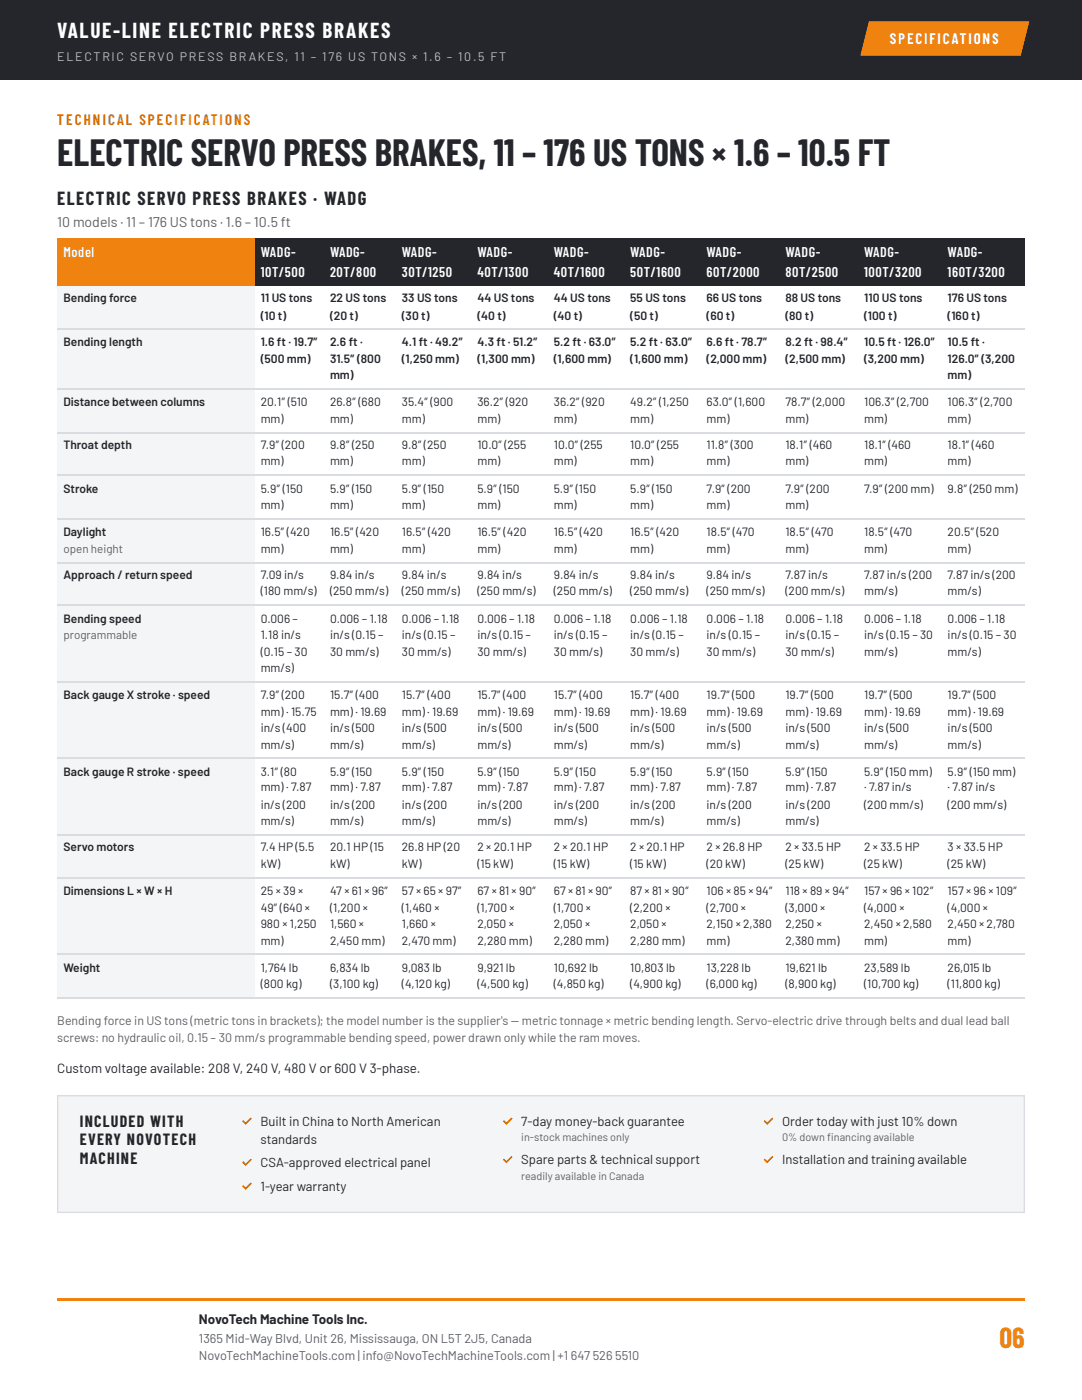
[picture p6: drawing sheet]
<svg xmlns="http://www.w3.org/2000/svg" width="216mm" height="279mm" viewBox="0 0 216 279" stroke-linecap="round" stroke-linejoin="round" font-family="sans-serif">
<defs><g id="words">
<text font-size="7.4" fill="#24262b" x="11.4" y="33.1">ELECTRIC SERVO PRESS BRAKES, 11 – 176 US TONS × 1.6 – 10.5 FT</text>
<text font-size="5.6" fill="#f0820f" x="199.4" y="269.1">06</text>
<text font-size="4.2" fill="#fff" x="11.4" y="7.7">VALUE-LINE ELECTRIC PRESS BRAKES</text>
<text font-size="3.7" fill="#24262b" x="11.4" y="41">ELECTRIC SERVO PRESS BRAKES · WADG</text>
<g font-size="3.2" fill="#24262b">
<text x="15.9" y="224.9">INCLUDED WITH</text>
<text x="15.9" y="228.6">EVERY NOVOTECH</text>
<text x="15.9" y="232.3">MACHINE</text>
</g>
<text font-size="3" fill="#fff" x="177.6" y="8.7">SPECIFICATIONS</text>
<text font-size="3" fill="#d96f00" x="11.4" y="24.9">TECHNICAL SPECIFICATIONS</text>
<text font-size="2.8" fill="#5b6068" x="11.4" y="45.2">10 models · 11 – 176 US tons · 1.6 – 10.5 ft</text>
<g font-size="2.8" fill="#fff">
<text x="12.7" y="51.3">Model</text>
<text x="52" y="51.3">WADG-</text>
<text x="65.9" y="51.3">WADG-</text>
<text x="80.2" y="51.3">WADG-</text>
<text x="95.3" y="51.3">WADG-</text>
<text x="110.5" y="51.3">WADG-</text>
<text x="125.8" y="51.3">WADG-</text>
<text x="141" y="51.3">WADG-</text>
<text x="156.7" y="51.3">WADG-</text>
<text x="172.4" y="51.3">WADG-</text>
<text x="189.1" y="51.3">WADG-</text>
<text x="52" y="55.3">10T/500</text>
<text x="65.9" y="55.3">20T/800</text>
<text x="80.2" y="55.3">30T/1250</text>
<text x="95.3" y="55.3">40T/1300</text>
<text x="110.5" y="55.3">40T/1600</text>
<text x="125.8" y="55.3">50T/1600</text>
<text x="141" y="55.3">60T/2000</text>
<text x="156.7" y="55.3">80T/2500</text>
<text x="172.4" y="55.3">100T/3200</text>
<text x="189.1" y="55.3">160T/3200</text>
</g>
<g font-size="2.7" fill="#24262b">
<text x="11.4" y="214">Custom voltage available: 208 V, 240 V, 480 V or 600 V 3-phase.</text>
<text x="39.7" y="264.3">NovoTech Machine Tools Inc.</text>
</g>
<g font-size="2.6" fill="#d96f00">
<text x="48.1" y="224.6">✓ Built in China to North American</text>
<text x="100.1" y="224.6">✓ 7-day money-back guarantee</text>
<text x="152.2" y="224.6">✓ Order today with just 10% down</text>
<text x="48.1" y="232.8">✓ CSA-approved electrical panel</text>
<text x="100.1" y="232.3">✓ Spare parts &amp; technical support</text>
<text x="152.2" y="232.3">✓ Installation and training available</text>
<text x="48.1" y="237.6">✓ 1-year warranty</text>
</g>
<text font-size="2.6" fill="#24262b" x="52" y="228.3">standards</text>
<text font-size="2.5" fill="#b9bdc6" x="11.4" y="12.2">ELECTRIC SERVO PRESS BR AKES, 11 – 176 US TONS × 1.6 – 10.5 FT</text>
<g font-size="2.5" fill="#5b6068">
<text x="11.4" y="204.5">Bending force in US tons (metric tons in brackets); the model number is the supplier's — metric tonnage × metric bending length. Servo-electric drive through belts and dual lead ball</text>
<text x="11.4" y="208">screws: no hydraulic oil, 0.15 – 30 mm/s programmable bending speed, power drawn only while the ram moves.</text>
<text x="39.7" y="268">1365 Mid-Way Blvd, Unit 26, Mississauga, ON L5T 2J5, Canada</text>
<text x="39.7" y="271.5">NovoTechMachineTools.com | info@NovoTechMachineTools.com | +1</text>
<text x="113.9" y="271.5">647</text>
<text x="118.3" y="271.5">526</text>
<text x="122.7" y="271.5">5510</text>
</g>
<g font-size="2.4" fill="#24262b">
<text x="12.7" y="60.3">Bending force</text>
<text x="52" y="60.3">11 US tons</text>
<text x="52" y="63.8">(10 t)</text>
<text x="65.9" y="60.3">22 US tons</text>
<text x="65.9" y="63.8">(20 t)</text>
<text x="80.2" y="60.3">33 US tons</text>
<text x="80.2" y="63.8">(30 t)</text>
<text x="95.3" y="60.3">44 US tons</text>
<text x="95.3" y="63.8">(40 t)</text>
<text x="110.5" y="60.3">44 US tons</text>
<text x="110.5" y="63.8">(40 t)</text>
<text x="125.8" y="60.3">55 US tons</text>
<text x="125.8" y="63.8">(50 t)</text>
<text x="141" y="60.3">66 US tons</text>
<text x="141" y="63.8">(60 t)</text>
<text x="156.7" y="60.3">88 US tons</text>
<text x="156.7" y="63.8">(80 t)</text>
<text x="172.4" y="60.3">110 US tons</text>
<text x="172.4" y="63.8">(100 t)</text>
<text x="189.1" y="60.3">176 US tons</text>
<text x="189.1" y="63.8">(160 t)</text>
<text x="12.7" y="69.1">Bending length</text>
<text x="52" y="69.1">1.6 ft · 19.7″</text>
<text x="65.9" y="69.1">2.6 ft ·</text>
<text x="80.2" y="69.1">4.1 ft · 49.2″</text>
<text x="95.3" y="69.1">4.3 ft · 51.2″</text>
<text x="110.5" y="69.1">5.2 ft · 63.0″</text>
<text x="125.8" y="69.1">5.2 ft · 63.0″</text>
<text x="141" y="69.1">6.6 ft · 78.7″</text>
<text x="156.7" y="69.1">8.2 ft · 98.4″</text>
<text x="172.4" y="69.1">10.5 ft · 126.0″</text>
<text x="189.1" y="69.1">10.5 ft ·</text>
<text x="52" y="72.5">(500 mm)</text>
<text x="65.9" y="72.5">31.5″ (800</text>
<text x="65.9" y="75.7">mm)</text>
<text x="80.2" y="72.5">(1,250 mm)</text>
<text x="95.3" y="72.5">(1,300 mm)</text>
<text x="110.5" y="72.5">(1,600 mm)</text>
<text x="125.8" y="72.5">(1,600 mm)</text>
<text x="141" y="72.5">(2,000 mm)</text>
<text x="156.7" y="72.5">(2,500 mm)</text>
<text x="172.4" y="72.5">(3,200 mm)</text>
<text x="189.1" y="72.5">126.0″ (3,200</text>
<text x="189.1" y="75.7">mm)</text>
<text x="12.7" y="81">Distance between columns</text>
<text x="52" y="81">20.1″ (510</text>
<text x="65.9" y="81">26.8″ (680</text>
<text x="80.2" y="81">35.4″ (900</text>
<text x="95.3" y="81">36.2″ (920</text>
<text x="110.5" y="81">36.2″ (920</text>
<text x="125.8" y="81">49.2″ (1,250</text>
<text x="141" y="81">63.0″ (1,600</text>
<text x="156.7" y="81">78.7″ (2,000</text>
<text x="172.4" y="81">106.3″ (2,700</text>
<text x="189.1" y="81">106.3″ (2,700</text>
<text x="12.7" y="89.7">Throat depth</text>
<text x="52" y="84.4">mm)</text>
<text x="52" y="89.7">7.9″ (200</text>
<text x="65.9" y="84.4">mm)</text>
<text x="65.9" y="89.7">9.8″ (250</text>
<text x="80.2" y="84.4">mm)</text>
<text x="80.2" y="89.7">9.8″ (250</text>
<text x="95.3" y="84.4">mm)</text>
<text x="95.3" y="89.7">10.0″ (255</text>
<text x="110.5" y="84.4">mm)</text>
<text x="110.5" y="89.7">10.0″ (255</text>
<text x="125.8" y="84.4">mm)</text>
<text x="125.8" y="89.7">10.0″ (255</text>
<text x="141" y="84.4">mm)</text>
<text x="141" y="89.7">11.8″ (300</text>
<text x="156.7" y="84.4">mm)</text>
<text x="156.7" y="89.7">18.1″ (460</text>
<text x="172.4" y="84.4">mm)</text>
<text x="172.4" y="89.7">18.1″ (460</text>
<text x="189.1" y="84.4">mm)</text>
<text x="189.1" y="89.7">18.1″ (460</text>
<text x="52" y="92.9">mm)</text>
<text x="65.9" y="92.9">mm)</text>
<text x="80.2" y="92.9">mm)</text>
<text x="95.3" y="92.9">mm)</text>
<text x="110.5" y="92.9">mm)</text>
<text x="125.8" y="92.9">mm)</text>
<text x="141" y="92.9">mm)</text>
<text x="156.7" y="92.9">mm)</text>
<text x="172.4" y="92.9">mm)</text>
<text x="189.1" y="92.9">mm)</text>
<text x="12.7" y="98.4">Stroke</text>
<text x="52" y="98.4">5.9″ (150</text>
<text x="52" y="101.6">mm)</text>
<text x="65.9" y="98.4">5.9″ (150</text>
<text x="65.9" y="101.6">mm)</text>
<text x="80.2" y="98.4">5.9″ (150</text>
<text x="80.2" y="101.6">mm)</text>
<text x="95.3" y="98.4">5.9″ (150</text>
<text x="95.3" y="101.6">mm)</text>
<text x="110.5" y="98.4">5.9″ (150</text>
<text x="110.5" y="101.6">mm)</text>
<text x="125.8" y="98.4">5.9″ (150</text>
<text x="125.8" y="101.6">mm)</text>
<text x="141" y="98.4">7.9″ (200</text>
<text x="141" y="101.6">mm)</text>
<text x="156.7" y="98.4">7.9″ (200</text>
<text x="156.7" y="101.6">mm)</text>
<text x="172.4" y="98.4">7.9″ (200 mm)</text>
<text x="189.1" y="98.4">9.8″ (250 mm)</text>
<text x="12.7" y="106.9">Daylight</text>
<text x="52" y="106.9">16.5″ (420</text>
<text x="65.9" y="106.9">16.5″ (420</text>
<text x="80.2" y="106.9">16.5″ (420</text>
<text x="95.3" y="106.9">16.5″ (420</text>
<text x="110.5" y="106.9">16.5″ (420</text>
<text x="125.8" y="106.9">16.5″ (420</text>
<text x="141" y="106.9">18.5″ (470</text>
<text x="156.7" y="106.9">18.5″ (470</text>
<text x="172.4" y="106.9">18.5″ (470</text>
<text x="189.1" y="106.9">20.5″ (520</text>
<text x="52" y="110.3">mm)</text>
<text x="65.9" y="110.3">mm)</text>
<text x="80.2" y="110.3">mm)</text>
<text x="95.3" y="110.3">mm)</text>
<text x="110.5" y="110.3">mm)</text>
<text x="125.8" y="110.3">mm)</text>
<text x="141" y="110.3">mm)</text>
<text x="156.7" y="110.3">mm)</text>
<text x="172.4" y="110.3">mm)</text>
<text x="189.1" y="110.3">mm)</text>
<text x="12.7" y="115.6">Approach / return speed</text>
<text x="52" y="115.6">7.09 in/s</text>
<text x="52" y="118.8">(180 mm/s)</text>
<text x="65.9" y="115.6">9.84 in/s</text>
<text x="65.9" y="118.8">(250 mm/s)</text>
<text x="80.2" y="115.6">9.84 in/s</text>
<text x="80.2" y="118.8">(250 mm/s)</text>
<text x="95.3" y="115.6">9.84 in/s</text>
<text x="95.3" y="118.8">(250 mm/s)</text>
<text x="110.5" y="115.6">9.84 in/s</text>
<text x="110.5" y="118.8">(250 mm/s)</text>
<text x="125.8" y="115.6">9.84 in/s</text>
<text x="125.8" y="118.8">(250 mm/s)</text>
<text x="141" y="115.6">9.84 in/s</text>
<text x="141" y="118.8">(250 mm/s)</text>
<text x="156.7" y="115.6">7.87 in/s</text>
<text x="156.7" y="118.8">(200 mm/s)</text>
<text x="172.4" y="115.6">7.87 in/s (200</text>
<text x="172.4" y="118.8">mm/s)</text>
<text x="189.1" y="115.6">7.87 in/s (200</text>
<text x="189.1" y="118.8">mm/s)</text>
<text x="12.7" y="124.4">Bending speed</text>
<text x="52" y="124.4">0.006 –</text>
<text x="65.9" y="124.4">0.006 – 1.18</text>
<text x="80.2" y="124.4">0.006 – 1.18</text>
<text x="95.3" y="124.4">0.006 – 1.18</text>
<text x="110.5" y="124.4">0.006 – 1.18</text>
<text x="125.8" y="124.4">0.006 – 1.18</text>
<text x="141" y="124.4">0.006 – 1.18</text>
<text x="156.7" y="124.4">0.006 – 1.18</text>
<text x="172.4" y="124.4">0.006 – 1.18</text>
<text x="189.1" y="124.4">0.006 – 1.18</text>
<text x="52" y="127.5">1.18 in/s</text>
<text x="52" y="131">(0.15 – 30</text>
<text x="65.9" y="127.5">in/s (0.15 –</text>
<text x="65.9" y="131">30 mm/s)</text>
<text x="80.2" y="127.5">in/s (0.15 –</text>
<text x="80.2" y="131">30 mm/s)</text>
<text x="95.3" y="127.5">in/s (0.15 –</text>
<text x="95.3" y="131">30 mm/s)</text>
<text x="110.5" y="127.5">in/s (0.15 –</text>
<text x="110.5" y="131">30 mm/s)</text>
<text x="125.8" y="127.5">in/s (0.15 –</text>
<text x="125.8" y="131">30 mm/s)</text>
<text x="141" y="127.5">in/s (0.15 –</text>
<text x="141" y="131">30 mm/s)</text>
<text x="156.7" y="127.5">in/s (0.15 –</text>
<text x="156.7" y="131">30 mm/s)</text>
<text x="172.4" y="127.5">in/s (0.15 – 30</text>
<text x="172.4" y="131">mm/s)</text>
<text x="189.1" y="127.5">in/s (0.15 – 30</text>
<text x="189.1" y="131">mm/s)</text>
<text x="52" y="134.1">mm/s)</text>
<text x="12.7" y="139.4">Back gauge X stroke · speed</text>
<text x="52" y="139.4">7.9″ (200</text>
<text x="52" y="142.9">mm) · 15.75</text>
<text x="65.9" y="139.4">15.7″ (400</text>
<text x="65.9" y="142.9">mm) · 19.69</text>
<text x="80.2" y="139.4">15.7″ (400</text>
<text x="80.2" y="142.9">mm) · 19.69</text>
<text x="95.3" y="139.4">15.7″ (400</text>
<text x="95.3" y="142.9">mm) · 19.69</text>
<text x="110.5" y="139.4">15.7″ (400</text>
<text x="110.5" y="142.9">mm) · 19.69</text>
<text x="125.8" y="139.4">15.7″ (400</text>
<text x="125.8" y="142.9">mm) · 19.69</text>
<text x="141" y="139.4">19.7″ (500</text>
<text x="141" y="142.9">mm) · 19.69</text>
<text x="156.7" y="139.4">19.7″ (500</text>
<text x="156.7" y="142.9">mm) · 19.69</text>
<text x="172.4" y="139.4">19.7″ (500</text>
<text x="172.4" y="142.9">mm) · 19.69</text>
<text x="189.1" y="139.4">19.7″ (500</text>
<text x="189.1" y="142.9">mm) · 19.69</text>
<text x="52" y="146">in/s (400</text>
<text x="52" y="149.5">mm/s)</text>
<text x="65.9" y="146">in/s (500</text>
<text x="65.9" y="149.5">mm/s)</text>
<text x="80.2" y="146">in/s (500</text>
<text x="80.2" y="149.5">mm/s)</text>
<text x="95.3" y="146">in/s (500</text>
<text x="95.3" y="149.5">mm/s)</text>
<text x="110.5" y="146">in/s (500</text>
<text x="110.5" y="149.5">mm/s)</text>
<text x="125.8" y="146">in/s (500</text>
<text x="125.8" y="149.5">mm/s)</text>
<text x="141" y="146">in/s (500</text>
<text x="141" y="149.5">mm/s)</text>
<text x="156.7" y="146">in/s (500</text>
<text x="156.7" y="149.5">mm/s)</text>
<text x="172.4" y="146">in/s (500</text>
<text x="172.4" y="149.5">mm/s)</text>
<text x="189.1" y="146">in/s (500</text>
<text x="189.1" y="149.5">mm/s)</text>
<text x="12.7" y="154.8">Back gauge R stroke · speed</text>
<text x="52" y="154.8">3.1″ (80</text>
<text x="65.9" y="154.8">5.9″ (150</text>
<text x="80.2" y="154.8">5.9″ (150</text>
<text x="95.3" y="154.8">5.9″ (150</text>
<text x="110.5" y="154.8">5.9″ (150</text>
<text x="125.8" y="154.8">5.9″ (150</text>
<text x="141" y="154.8">5.9″ (150</text>
<text x="156.7" y="154.8">5.9″ (150</text>
<text x="172.4" y="154.8">5.9″ (150 mm)</text>
<text x="189.1" y="154.8">5.9″ (150 mm)</text>
<text x="52" y="158">mm) · 7.87</text>
<text x="52" y="161.4">in/s (200</text>
<text x="65.9" y="158">mm) · 7.87</text>
<text x="65.9" y="161.4">in/s (200</text>
<text x="80.2" y="158">mm) · 7.87</text>
<text x="80.2" y="161.4">in/s (200</text>
<text x="95.3" y="158">mm) · 7.87</text>
<text x="95.3" y="161.4">in/s (200</text>
<text x="110.5" y="158">mm) · 7.87</text>
<text x="110.5" y="161.4">in/s (200</text>
<text x="125.8" y="158">mm) · 7.87</text>
<text x="125.8" y="161.4">in/s (200</text>
<text x="141" y="158">mm) · 7.87</text>
<text x="141" y="161.4">in/s (200</text>
<text x="156.7" y="158">mm) · 7.87</text>
<text x="156.7" y="161.4">in/s (200</text>
<text x="172.4" y="158">· 7.87 in/s</text>
<text x="172.4" y="161.4">(200 mm/s)</text>
<text x="189.1" y="158">· 7.87 in/s</text>
<text x="189.1" y="161.4">(200 mm/s)</text>
<text x="52" y="164.6">mm/s)</text>
<text x="65.9" y="164.6">mm/s)</text>
<text x="80.2" y="164.6">mm/s)</text>
<text x="95.3" y="164.6">mm/s)</text>
<text x="110.5" y="164.6">mm/s)</text>
<text x="125.8" y="164.6">mm/s)</text>
<text x="141" y="164.6">mm/s)</text>
<text x="156.7" y="164.6">mm/s)</text>
<text x="12.7" y="169.9">Servo motors</text>
<text x="52" y="169.9">7.4 HP (5.5</text>
<text x="52" y="173.3">kW)</text>
<text x="65.9" y="169.9">20.1 HP (15</text>
<text x="65.9" y="173.3">kW)</text>
<text x="80.2" y="169.9">26.8 HP (20</text>
<text x="80.2" y="173.3">kW)</text>
<text x="95.3" y="169.9">2 × 20.1 HP</text>
<text x="95.3" y="173.3">(15 kW)</text>
<text x="110.5" y="169.9">2 × 20.1 HP</text>
<text x="110.5" y="173.3">(15 kW)</text>
<text x="125.8" y="169.9">2 × 20.1 HP</text>
<text x="125.8" y="173.3">(15 kW)</text>
<text x="141" y="169.9">2 × 26.8 HP</text>
<text x="141" y="173.3">(20 kW)</text>
<text x="156.7" y="169.9">2 × 33.5 HP</text>
<text x="156.7" y="173.3">(25 kW)</text>
<text x="172.4" y="169.9">2 × 33.5 HP</text>
<text x="172.4" y="173.3">(25 kW)</text>
<text x="189.1" y="169.9">3 × 33.5 HP</text>
<text x="189.1" y="173.3">(25 kW)</text>
<text x="12.7" y="178.6">Dimensions L × W × H</text>
<text x="52" y="178.6">25 × 39 ×</text>
<text x="65.9" y="178.6">47 × 61 × 96″</text>
<text x="80.2" y="178.6">57 × 65 × 97″</text>
<text x="95.3" y="178.6">67 × 81 × 90″</text>
<text x="110.5" y="178.6">67 × 81 × 90″</text>
<text x="125.8" y="178.6">87 × 81 × 90″</text>
<text x="141" y="178.6">106 × 85 × 94″</text>
<text x="156.7" y="178.6">118 × 89 × 94″</text>
<text x="172.4" y="178.6">157 × 96 × 102″</text>
<text x="189.1" y="178.6">157 × 96 × 109″</text>
<text x="52" y="182">49″ (640 ×</text>
<text x="52" y="185.2">980 × 1,250</text>
<text x="65.9" y="182">(1,200 ×</text>
<text x="65.9" y="185.2">1,560 ×</text>
<text x="80.2" y="182">(1,460 ×</text>
<text x="80.2" y="185.2">1,660 ×</text>
<text x="95.3" y="182">(1,700 ×</text>
<text x="95.3" y="185.2">2,050 ×</text>
<text x="110.5" y="182">(1,700 ×</text>
<text x="110.5" y="185.2">2,050 ×</text>
<text x="125.8" y="182">(2,200 ×</text>
<text x="125.8" y="185.2">2,050 ×</text>
<text x="141" y="182">(2,700 ×</text>
<text x="141" y="185.2">2,150 × 2,380</text>
<text x="156.7" y="182">(3,000 ×</text>
<text x="156.7" y="185.2">2,250 ×</text>
<text x="172.4" y="182">(4,000 ×</text>
<text x="172.4" y="185.2">2,450 × 2,580</text>
<text x="189.1" y="182">(4,000 ×</text>
<text x="189.1" y="185.2">2,450 × 2,780</text>
<text x="52" y="188.6">mm)</text>
<text x="65.9" y="188.6">2,450 mm)</text>
<text x="80.2" y="188.6">2,470 mm)</text>
<text x="95.3" y="188.6">2,280 mm)</text>
<text x="110.5" y="188.6">2,280 mm)</text>
<text x="125.8" y="188.6">2,280 mm)</text>
<text x="141" y="188.6">mm)</text>
<text x="156.7" y="188.6">2,380 mm)</text>
<text x="172.4" y="188.6">mm)</text>
<text x="189.1" y="188.6">mm)</text>
<text x="12.7" y="193.9">Weight</text>
<text x="52" y="193.9">1,764 lb</text>
<text x="52" y="197.1">(800 kg)</text>
<text x="65.9" y="193.9">6,834 lb</text>
<text x="65.9" y="197.1">(3,100 kg)</text>
<text x="80.2" y="193.9">9,083 lb</text>
<text x="80.2" y="197.1">(4,120 kg)</text>
<text x="95.3" y="193.9">9,921 lb</text>
<text x="95.3" y="197.1">(4,500 kg)</text>
<text x="110.5" y="193.9">10,692 lb</text>
<text x="110.5" y="197.1">(4,850 kg)</text>
<text x="125.8" y="193.9">10,803 lb</text>
<text x="125.8" y="197.1">(4,900 kg)</text>
<text x="141" y="193.9">13,228 lb</text>
<text x="141" y="197.1">(6,000 kg)</text>
<text x="156.7" y="193.9">19,621 lb</text>
<text x="156.7" y="197.1">(8,900 kg)</text>
<text x="172.4" y="193.9">23,589 lb</text>
<text x="172.4" y="197.1">(10,700 kg)</text>
<text x="189.1" y="193.9">26,015 lb</text>
<text x="189.1" y="197.1">(11,800 kg)</text>
</g>
<g font-size="2.3" fill="#5b6068">
<text x="12.7" y="110.3">open height</text>
<text x="12.7" y="127.5">programmable</text>
</g>
<g font-size="2.2" fill="#5b6068">
<text x="104" y="227.8">in-stock machines only</text>
<text x="156" y="227.8">0% down fnancing available</text>
<text x="165.1" y="227.8">i</text>
<text x="104" y="235.5">readily available in Canada</text>
</g>
</g></defs>
<path d="M0 0h215.9v15.9h-215.9z" fill="#24262b"/>
<g fill="#f0820f">
<path d="M173.4 4.2h32l-1.7 6.9h-32z"/>
<path d="M11.4 47.6h39.4v9.5h-39.4z"/>
</g>
<g fill="#24262b">
<path d="M50.8 47.6h13.8v9.5h-13.8z"/>
<path d="M64.6 47.6h14.2v9.5h-14.2z"/>
<path d="M78.8 47.6h15.1v9.5h-15.1z"/>
<path d="M93.9 47.6h15.4v9.5h-15.4z"/>
<path d="M109.3 47.6h15.3v9.5h-15.3z"/>
<path d="M124.6 47.6h15.1v9.5h-15.1z"/>
<path d="M139.7 47.6h15.9v9.5h-15.9z"/>
<path d="M155.6 47.6h15.6v9.5h-15.6z"/>
<path d="M171.2 47.6h16.7v9.5h-16.7z"/>
<path d="M187.9 47.6h16.6v9.5h-16.6z"/>
</g>
<g fill="#f4f5f7">
<path d="M11.4 57.1h39.4v8.5h-39.4z"/>
<path d="M11.4 65.6h39.4v11.9h-39.4z"/>
<path d="M11.4 77.5h39.4v8.8h-39.4z"/>
<path d="M11.4 86.3h39.4v8.7h-39.4z"/>
<path d="M11.4 95h39.4v8.5h-39.4z"/>
<path d="M11.4 103.5h39.4v8.7h-39.4z"/>
<path d="M11.4 112.2h39.4v8.7h-39.4z"/>
<path d="M11.4 120.9h39.4v15.1h-39.4z"/>
<path d="M11.4 136h39.4v15.3h-39.4z"/>
<path d="M11.4 151.3h39.4v15.4h-39.4z"/>
<path d="M11.4 166.7h39.4v8.5h-39.4z"/>
<path d="M11.4 175.2h39.4v15.3h-39.4z"/>
<path d="M11.4 190.5h39.4v8.7h-39.4z"/>
</g>
<g fill="none" stroke="#d9dce1" stroke-width=".26">
<path d="M11.4 65.7h193.1M11.4 77.7h193.1M11.4 86.4h193.1M11.4 94.9h193.1M11.4 103.6h193.1M11.4 112.3h193.1M11.4 120.8h193.1M11.4 136.1h193.1M11.4 151.2h193.1M11.4 166.6h193.1M11.4 175.3h193.1M11.4 190.4h193.1"/>
<path d="M11.4 199.1h193.1"/>
</g>
<path d="M11.4 218.5h193.1v23.6h-193.1z" fill="#f4f5f7"/>
<path d="M11.5 218.7h192.9v23.3h-192.9z" fill="none" stroke="#d9dce1" stroke-width=".26"/>
<path d="M11.4 259h193.1v.6h-193.1z" fill="#f0820f"/>
<use href="#words"/>
</svg>
